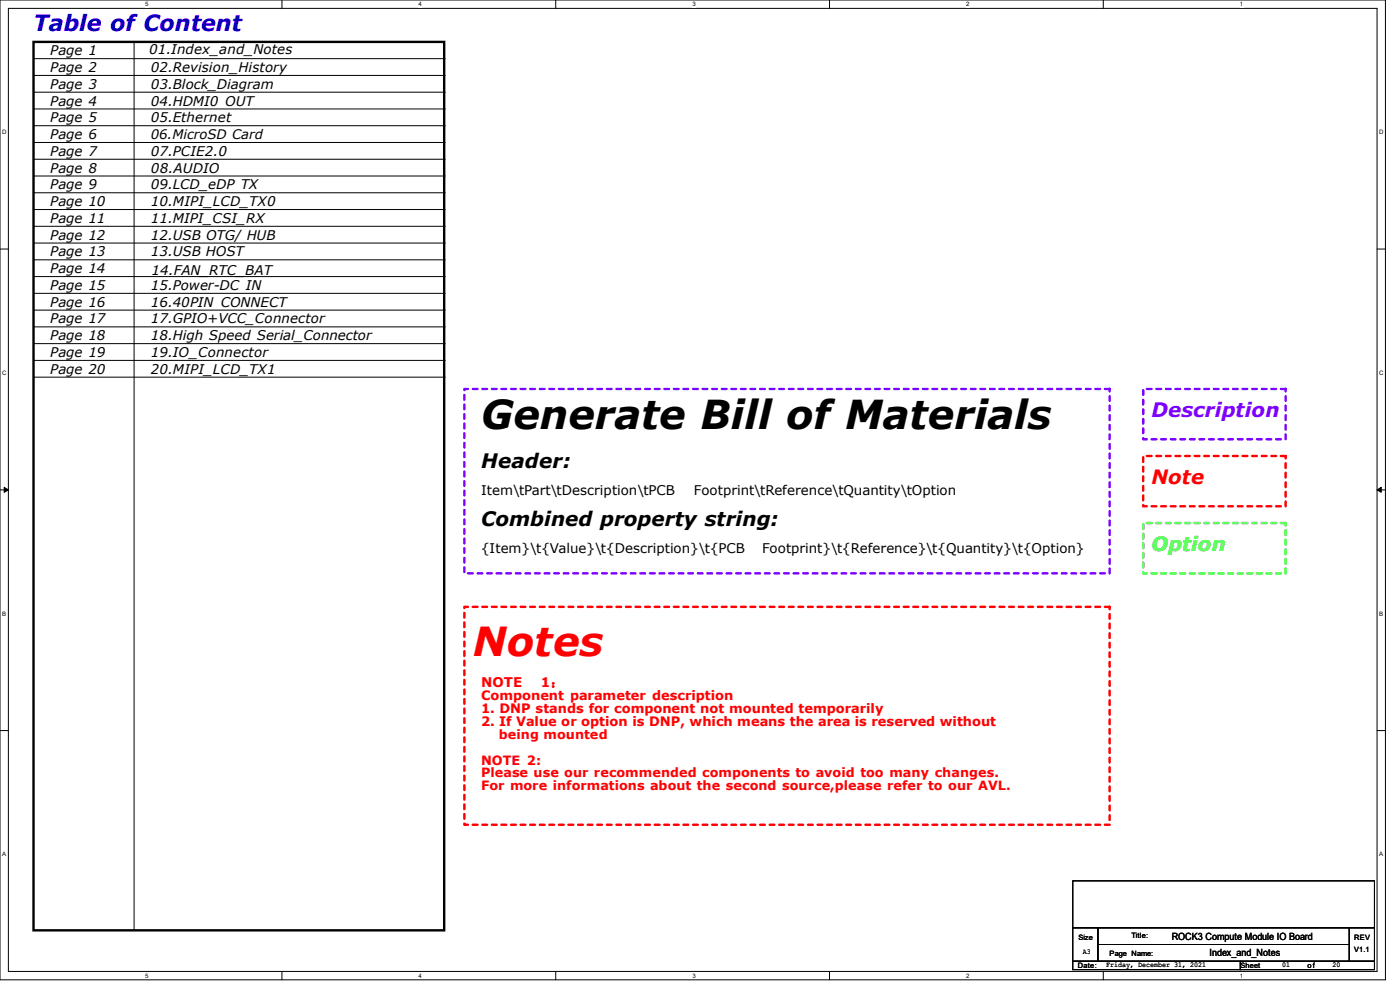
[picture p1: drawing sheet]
<svg xmlns="http://www.w3.org/2000/svg" width="297mm" height="210mm" viewBox="0 0 297 210" stroke-linecap="round" stroke-linejoin="round" font-family="sans-serif">
<defs><g id="words">
<text font-size="8.5" x="102.1" y="91">Generate Bill of Materials</text>
<text font-size="8.5" fill="#f00" x="100.3" y="139.1">Notes</text>
<text font-size="4.7" fill="#00f" x="7.1" y="6.5">Table of Content</text>
<text font-size="4.2" fill="#8000ff" x="244.3" y="88.5">Description</text>
<g font-size="4.2">
<text x="102.1" y="99.2">Header:</text>
<text x="102.1" y="111.6">Combined property string:</text>
</g>
<text font-size="4.2" fill="#f00" x="244.3" y="102.7">Note</text>
<text font-size="4.2" fill="#0f0" x="244.3" y="116.9">Option</text>
<g font-size="2.8">
<text x="10.7" y="11.7">Page 1</text>
<text x="31.7" y="11.4">01.Index_and_Notes</text>
<text x="10.7" y="15.3">Page 2</text>
<text x="32" y="15.3">02.Revision_History</text>
<text x="10.7" y="18.8">Page 3</text>
<text x="10.7" y="22.4">Page 4</text>
<text x="32" y="18.8">03.Block_Diagram</text>
<text x="32" y="22.4">04.HDMI0 OUT</text>
<text x="10.7" y="26">Page 5</text>
<text x="10.7" y="29.5">Page 6</text>
<text x="32" y="26">05.Ethernet</text>
<text x="32" y="29.5">06.MicroSD Card</text>
<text x="10.7" y="33.1">Page 7</text>
<text x="32" y="33.1">07.PCIE2.0</text>
<text x="10.7" y="36.6">Page 8</text>
<text x="10.7" y="40.2">Page 9</text>
<text x="32" y="36.6">08.AUDIO</text>
<text x="32" y="40.2">09.LCD_eDP TX</text>
<text x="10.7" y="43.7">Page 10</text>
<text x="10.7" y="47.3">Page 11</text>
<text x="32" y="47.3">11.MIPI_CSI_RX</text>
<text x="32" y="43.7">10.MIPI_LCD_TX0</text>
<text x="10.7" y="50.8">Page 12</text>
<text x="32" y="50.8">12.USB OTG/ HUB</text>
<text x="10.7" y="54.4">Page 13</text>
<text x="10.7" y="58">Page 14</text>
<text x="32" y="54.4">13.USB HOST</text>
<text x="32.2" y="58.3">14.FAN_RTC_BAT</text>
<text x="10.7" y="61.5">Page 15</text>
<text x="10.7" y="65.1">Page 16</text>
<text x="32" y="61.5">15.Power-DC IN</text>
<text x="32" y="65.1">16.40PIN CONNECT</text>
<text x="10.7" y="68.6">Page 17</text>
<text x="32" y="68.6">17.GPIO+VCC_Connector</text>
<text x="10.7" y="72.2">Page 18</text>
<text x="10.7" y="75.7">Page 19</text>
<text x="32" y="72.2">18.High Speed Serial_Connector</text>
<text x="32" y="75.7">19.IO_Connector</text>
<text x="10.7" y="79.3">Page 20</text>
<text x="32" y="79.3">20.MIPI_LCD_TX1</text>
<text x="102.1" y="104.9">Item\tPart\tDescription\tPCB</text>
<text x="147.2" y="104.9">Footprint\tReference\tQuantity\tOption</text>
<text x="102.1" y="117.3">{Item}\t{Value}\t{Description}\t{PCB</text>
<text x="161.7" y="117.3">Footprint}\t{Reference}\t{Quantity}\t{Option}</text>
</g>
<g font-size="2.8" fill="#f00">
<text x="102.1" y="145.8">NOTE</text>
<text x="102.1" y="148.5">Component parameter description</text>
<text x="114.8" y="145.8">1：</text>
<text x="102.1" y="151.3">1. DNP stands for component not mounted temporarily</text>
<text x="102.1" y="154.1">2. If Value or option is DNP, which means the area is reserved without</text>
</g>
<g font-size="2.7" fill="#f00">
<text x="105.8" y="156.8">being mounted</text>
<text x="102.1" y="162.2">NOTE 2:</text>
<text x="102.1" y="164.9">Please use our recommended components to avoid too many changes.</text>
<text x="102.1" y="167.6">For more informations about the second source,please refer to our AVL.</text>
</g>
<g font-size="2.1">
<text x="248.6" y="199.5">ROCK3 Compute Module IO Board</text>
<text x="256.6" y="202.9">Index_and_Notes</text>
</g>
<g font-size="1.6">
<text x="228.8" y="199.3">Size</text>
<text x="229.7" y="202.5">A3</text>
<text x="235.4" y="202.9">Page Name:</text>
<text x="240" y="199">Title:</text>
<text x="287.3" y="199.3">REV</text>
<text x="287.3" y="202">V1.1</text>
<text x="228.6" y="205.4">Date:</text>
<text x="234.7" y="205.1">Friday, December 31, 2021</text>
<text x="263.1" y="205.4">Sheet</text>
<text x="272" y="205.1">01</text>
<text x="277.4" y="205.4">o f</text>
<text x="282.7" y="205.1">20</text>
</g>
<g font-size="1.3">
<text x="30.8" y="1.3">5</text>
<text x="88.8" y="1.3">4</text>
<text x="146.9" y="1.3">3</text>
<text x="205" y="1.3">2</text>
<text x="263.1" y="1.3">1</text>
<text x=".5" y="28.4">D</text>
<text x="292.6" y="28.4">D</text>
<text x=".5" y="79.5">C</text>
<text x="292.6" y="79.5">C</text>
<text x=".5" y="130.6">B</text>
<text x="292.6" y="130.6">B</text>
<text x=".5" y="181.7">A</text>
<text x="292.6" y="181.7">A</text>
<text x="30.8" y="207.4">5</text>
<text x="88.8" y="207.4">4</text>
<text x="146.9" y="207.4">3</text>
<text x="205" y="207.4">2</text>
<text x="263.1" y="207.4">1</text>
</g>
</g></defs>
<path d="M0 0h293.9v207.9h-293.9zM1.8 1.8h290.3v204.3h-290.3z" fill="none" stroke="#000" stroke-width=".21"/>
<g fill="#fff">
<path d="M30.8 .2h.7v1.4h-.7z"/>
<path d="M30.8 206.2h.7v1.4h-.7z"/>
</g>
<path d="M59.8 0v1.8M59.8 206.1v1.8" fill="none" stroke="#000" stroke-width=".21"/>
<g fill="#fff">
<path d="M88.8 .2h.7v1.4h-.7z"/>
<path d="M88.8 206.2h.7v1.4h-.7z"/>
</g>
<path d="M117.9 0v1.8M117.9 206.1v1.8" fill="none" stroke="#000" stroke-width=".21"/>
<g fill="#fff">
<path d="M146.9 .2h.7v1.4h-.7z"/>
<path d="M146.9 206.2h.7v1.4h-.7z"/>
</g>
<path d="M176 0v1.8M176 206.1v1.8" fill="none" stroke="#000" stroke-width=".21"/>
<g fill="#fff">
<path d="M205 .2h.7v1.4h-.7z"/>
<path d="M205 206.2h.7v1.4h-.7z"/>
</g>
<path d="M234.1 0v1.8M234.1 206.1v1.8" fill="none" stroke="#000" stroke-width=".21"/>
<g fill="#fff">
<path d="M263.1 .2h.6v1.4h-.6z"/>
<path d="M263.1 206.2h.6v1.4h-.6z"/>
<path d="M.5 27.3h.9v1.4h-.9z"/>
<path d="M292.6 27.3h.9v1.4h-.9z"/>
<path d="M.5 78.4h.9v1.4h-.9z"/>
<path d="M292.6 78.4h.9v1.4h-.9z"/>
</g>
<path d="M0 52.8h1.8M292.1 52.8h1.8" fill="none" stroke="#000" stroke-width=".21"/>
<g fill="#fff">
<path d="M.5 129.5h.8v1.4h-.8z"/>
<path d="M292.6 129.5h.8v1.4h-.8z"/>
</g>
<path d="M0 103.9h1.8M292.1 103.9h1.8" fill="none" stroke="#000" stroke-width=".21"/>
<path d="M.9 103.4l.9 .5-.9 .5zM292.1 103.9l.9-.5v1z" fill="#000" stroke="#000" stroke-width=".21"/>
<g fill="#fff">
<path d="M.5 180.5h.8v1.4h-.8z"/>
<path d="M292.6 180.5h.8v1.4h-.8z"/>
</g>
<g fill="none" stroke="#000" stroke-width=".21">
<path d="M7.1 12.4h87.1M7.1 16h87.1M7.1 19.6h87.1M28.4 8.9v188.5M94.2 12.4h.1M94.2 16h.1M94.2 19.6h.1M7.1 23.1h87.1M7.1 26.7h87.1M7.1 30.2h87.1M7.1 33.8h87.1M7.1 37.3h87.1"/>
<path d="M94.2 23.1h.1M94.2 26.7h.1M94.2 30.2h.1M94.2 33.8h.1M94.2 37.3h.1M7.1 40.9h87.1M7.1 44.4h87.1M7.1 48h87.1M7.1 51.6h87.1M7.1 55.1h87.1M7.1 58.7h87.1M94.2 40.9h.1"/>
<path d="M94.2 44.4h.1M94.2 48h.1M94.2 51.6h.1M94.2 55.1h.1M94.2 58.7h.1M7.1 62.2h87.1M7.1 65.8h87.1M7.1 69.3h87.1M7.1 72.9h87.1M7.1 76.5h87.1M94.2 62.2h.1M94.2 65.8h.1"/>
<path d="M94.2 69.3h.1M94.2 72.9h.1M94.2 76.5h.1M7.1 80h87.1M94.2 80h.1M0 155h1.8M292.1 155h1.8M28.4 197.4h.1M227.6 186.9h64v9.9h-64zM227.6 196.8h5.3v7.1h-5.3zM232.9 196.8h53.4v3.6h-53.4zM286.3 196.8h5.3v7.1h-5.3z"/>
<path d="M227.6 203.9h35.5v1.8h-35.5zM232.9 200.4h53.4v3.5h-53.4zM263.1 203.9h28.5v1.8h-28.5z"/>
</g>
<path d="M242.5 96.7h30.3v10.7h-30.3zM98.5 128.7h136.9v46.3h-136.9z" fill="none" stroke="#f00" stroke-width=".51" stroke-dasharray="1 1"/>
<path d="M98.5 82.5h136.9v39.1h-136.9zM242.5 82.5h30.3v10.7h-30.3z" fill="none" stroke="#8000ff" stroke-width=".51" stroke-dasharray="1 1"/>
<path d="M242.5 111h30.3v10.6h-30.3z" fill="none" stroke="#0f0" stroke-width=".51" stroke-dasharray="1 1"/>
<path d="M7.1 8.9h87.1v188.5h-87.1z" fill="none" stroke="#000" stroke-width=".51"/>
<use href="#words"/>
</svg>
